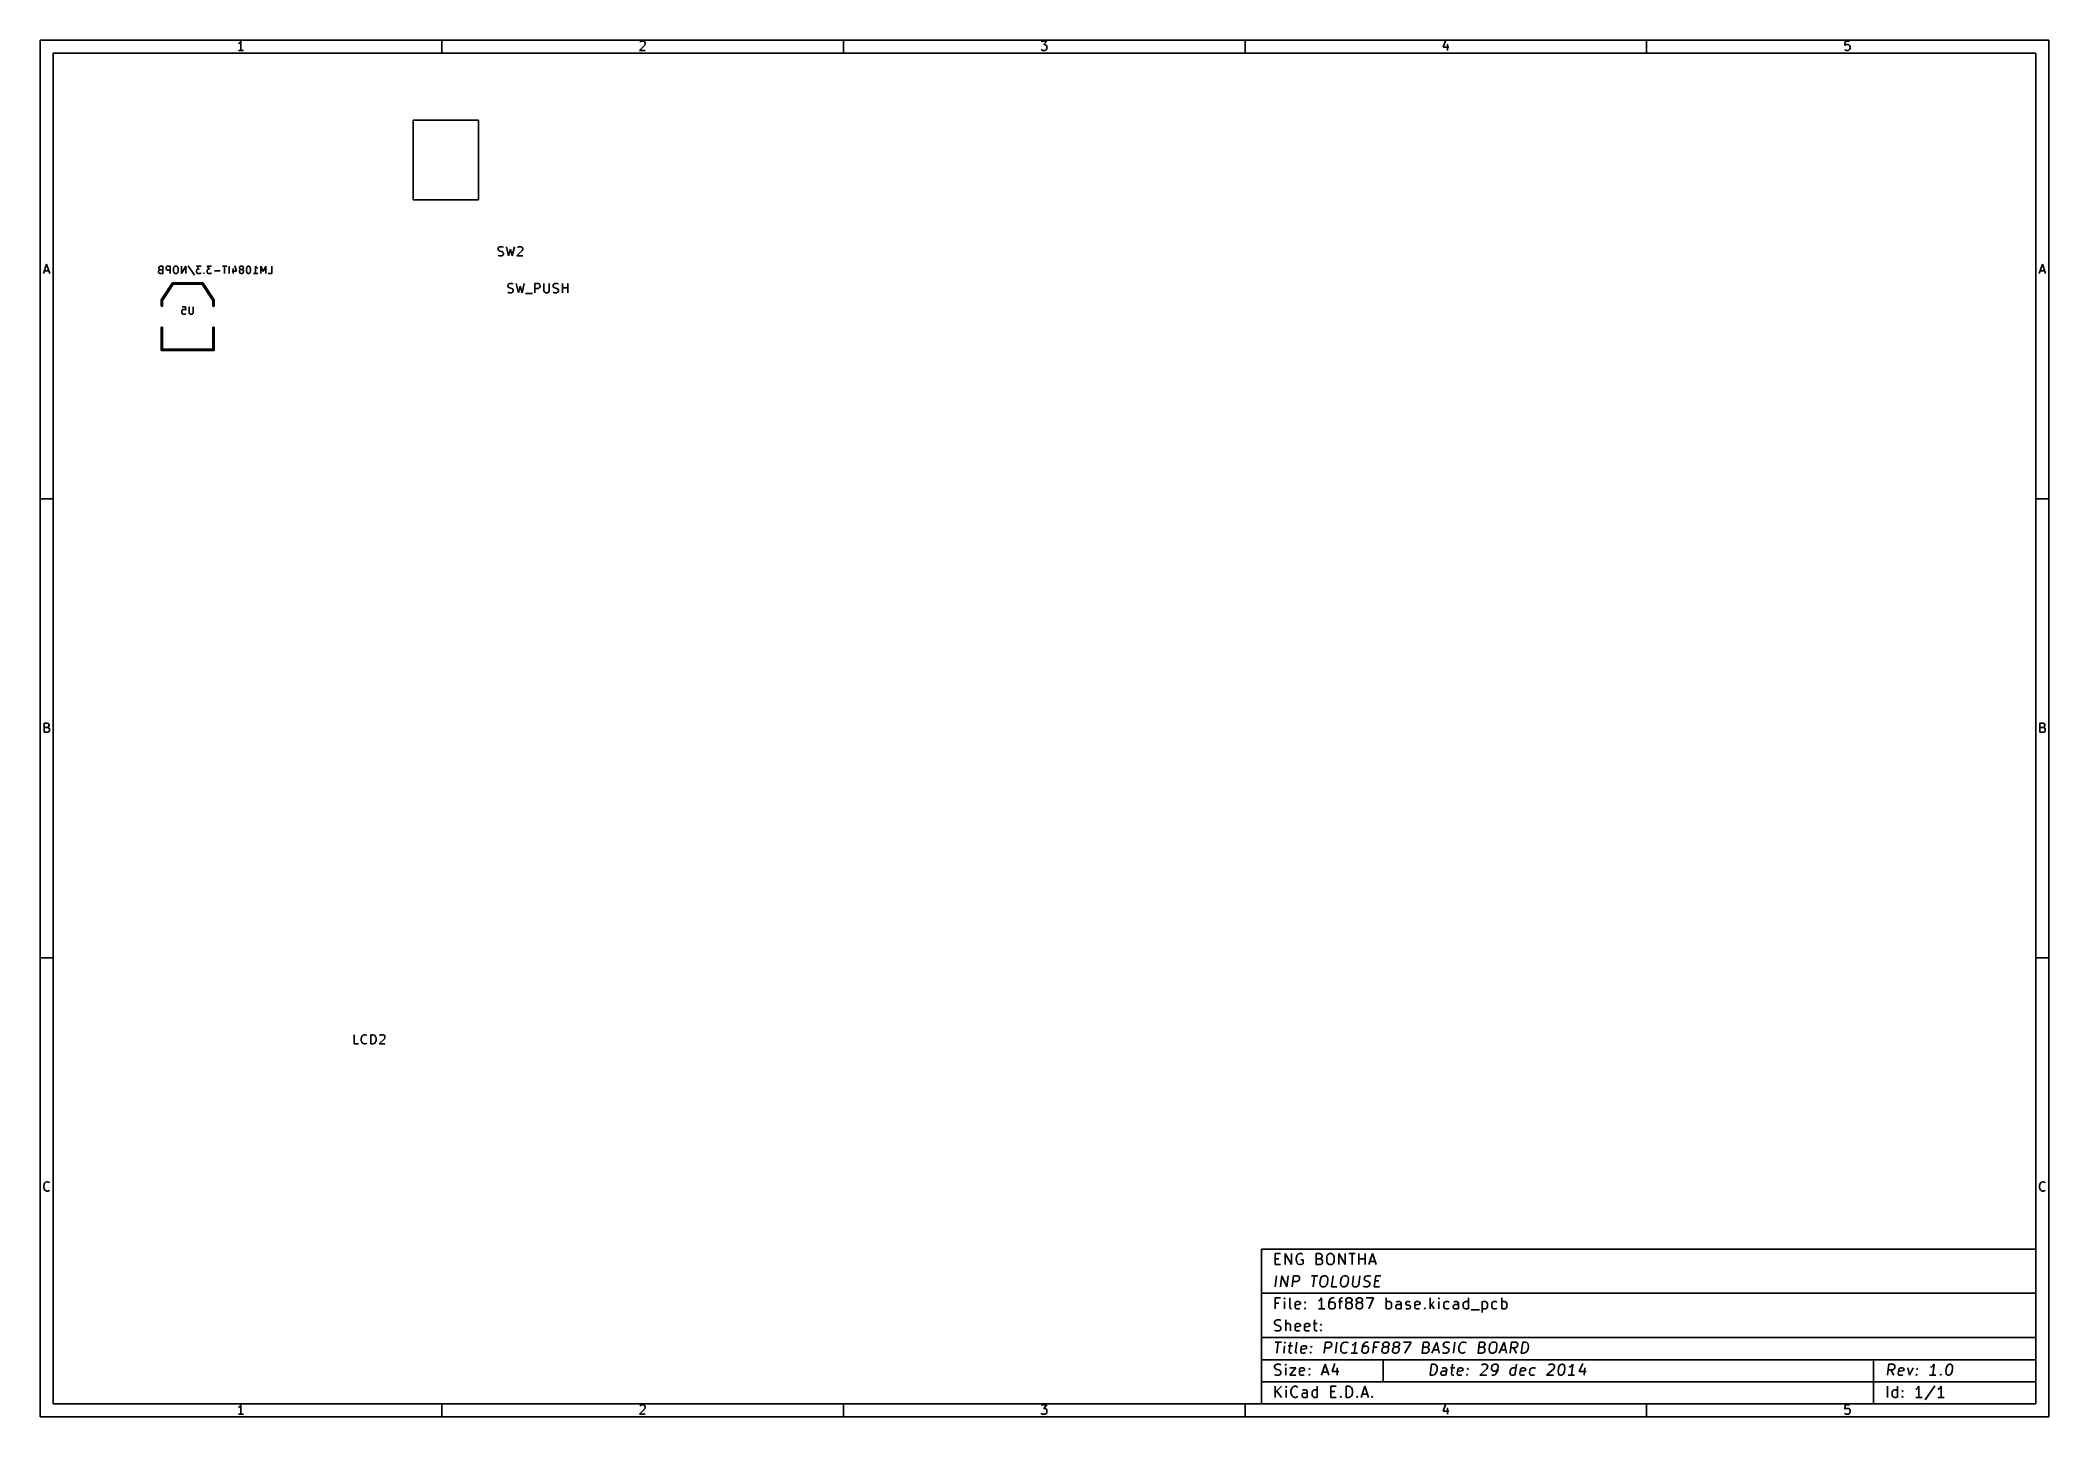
# Model space of a CAD drawing. Extents: x 10 to 287, y -200 to -10.
import ezdxf

# ---------------------------------------------------------------- set-up
doc = ezdxf.new("R2010")
doc.units = 0
doc.header["$MEASUREMENT"] = 0
doc.layers.add('BLACK', color=250, linetype='CONTINUOUS')

msp = doc.modelspace()

# ---------------------------------------------------------------- linework, layer by layer
at = {"layer": 'BLACK'}
for p, q in [((10.16, -10.16), (286.842, -10.16)), ((10.16, -199.847), (10.16, -10.16)), ((37.5787, -10.5954), (37.4577, -10.6559)), ((37.6996, -10.4745), (37.5787, -10.5954)), ((37.8206, -10.293), (37.6996, -10.4745)), ((37.8206, -11.563), (37.8206, -10.293)), ((65.4812, -10.16), (65.4812, -11.938)), ((93.4442, -10.8373), (92.7185, -11.563)), ((92.7789, -10.414), (92.8394, -10.3535)), ((92.8394, -10.3535), (92.9604, -10.293)), ((92.9604, -10.293), (93.2628, -10.293)), ((93.2628, -10.293), (93.3837, -10.3535)), ((93.3837, -10.3535), (93.4442, -10.414)), ((93.4442, -10.414), (93.5047, -10.535)), ((93.5047, -10.6559), (93.4442, -10.8373)), ((93.5047, -10.535), (93.5047, -10.6559)), ((120.802, -10.16), (120.802, -11.938)), ((148.04, -10.293), (148.826, -10.293)), ((148.826, -10.293), (148.403, -10.7769)), ((148.403, -10.7769), (148.584, -10.7769)), ((148.584, -10.7769), (148.705, -10.8373)), ((148.705, -10.8373), (148.765, -10.8978)), ((148.765, -10.8978), (148.826, -11.0188)), ((148.826, -11.0188), (148.826, -11.3211)), ((176.124, -10.16), (176.124, -11.938)), ((203.724, -10.2326), (203.421, -11.1397)), ((204.026, -10.7164), (204.026, -11.563)), ((231.445, -10.16), (231.445, -11.938)), ((258.803, -10.293), (258.743, -10.8978)), ((258.743, -10.8978), (258.803, -10.8373)), ((259.408, -10.293), (258.803, -10.293)), ((258.803, -10.8373), (258.924, -10.7769)), ((258.924, -10.7769), (259.226, -10.7769)), ((259.226, -10.7769), (259.347, -10.8373)), ((259.347, -10.8373), (259.408, -10.8978)), ((259.408, -10.8978), (259.468, -11.0188)), ((259.468, -11.0188), (259.468, -11.3211)), ((286.842, -10.16), (286.842, -199.847)), ((11.938, -11.938), (285.064, -11.938)), ((11.938, -198.069), (11.938, -11.938)), ((38.1835, -11.563), (37.4577, -11.563)), ((92.7185, -11.563), (93.5047, -11.563)), ((148.1, -11.5026), (148.04, -11.4421)), ((148.221, -11.563), (148.1, -11.5026)), ((148.584, -11.563), (148.221, -11.563)), ((148.705, -11.5026), (148.584, -11.563)), ((148.765, -11.4421), (148.705, -11.5026)), ((148.826, -11.3211), (148.765, -11.4421)), ((203.421, -11.1397), (204.208, -11.1397)), ((258.803, -11.5026), (258.743, -11.4421)), ((258.924, -11.563), (258.803, -11.5026)), ((259.226, -11.563), (258.924, -11.563)), ((259.347, -11.5026), (259.226, -11.563)), ((259.408, -11.4421), (259.347, -11.5026)), ((259.468, -11.3211), (259.408, -11.4421)), ((285.064, -11.938), (285.064, -198.069)), ((70.54, -21.17), (61.54, -21.17)), ((61.54, -21.17), (61.54, -32.17)), ((70.54, -32.17), (70.54, -21.17)), ((61.54, -32.17), (70.54, -32.17)), ((73.2367, -38.856), (73.2971, -38.735)), ((73.2971, -38.735), (73.3576, -38.6745)), ((73.3576, -38.6745), (73.4786, -38.614)), ((73.4786, -38.614), (73.781, -38.614)), ((73.781, -38.614), (73.9624, -38.6745)), ((74.3857, -38.614), (74.6881, -39.884)), ((75.1719, -39.884), (75.4743, -38.614)), ((75.8976, -38.735), (75.9581, -38.6745)), ((75.9581, -38.6745), (76.079, -38.614)), ((76.079, -38.614), (76.3814, -38.614)), ((76.3814, -38.614), (76.5024, -38.6745)), ((76.5024, -38.6745), (76.5629, -38.735)), ((76.5629, -38.735), (76.6233, -38.856)), ((10.6257, -42.297), (11.049, -41.027)), ((11.049, -41.027), (11.4723, -42.297)), ((26.5732, -41.402), (26.5249, -41.4988)), ((26.5249, -41.4988), (26.5249, -41.5955)), ((26.6216, -41.3536), (26.5732, -41.402)), ((26.7184, -41.3052), (26.6216, -41.3536)), ((27.057, -41.3052), (26.7184, -41.3052)), ((27.057, -42.3212), (27.057, -41.3052)), ((27.5409, -41.402), (27.4925, -41.4988)), ((27.4925, -41.4988), (27.4925, -41.6439)), ((27.5892, -41.3536), (27.5409, -41.402)), ((27.686, -41.3052), (27.5892, -41.3536)), ((28.073, -41.3052), (27.686, -41.3052)), ((28.073, -42.3212), (28.073, -41.3052)), ((28.5569, -41.4504), (28.5085, -41.6439)), ((28.6536, -41.3536), (28.5569, -41.4504)), ((28.7504, -41.3052), (28.6536, -41.3536)), ((28.9439, -41.3052), (28.7504, -41.3052)), ((29.0407, -41.3536), (28.9439, -41.3052)), ((29.1374, -41.4504), (29.0407, -41.3536)), ((29.1858, -41.6439), (29.1374, -41.4504)), ((30.2018, -41.3052), (29.6212, -42.3212)), ((29.6212, -42.3212), (29.6212, -41.3052)), ((30.2018, -42.3212), (30.2018, -41.3052)), ((30.5405, -41.2569), (31.4113, -42.5631)), ((32.3306, -41.3052), (31.7016, -41.3052)), ((31.7016, -41.3052), (32.0403, -41.6923)), ((33.782, -41.3052), (33.153, -41.3052)), ((33.153, -41.3052), (33.4917, -41.6923)), ((35.8624, -41.3052), (35.2818, -41.3052)), ((35.5721, -42.3212), (35.5721, -41.3052)), ((36.201, -42.3212), (36.201, -41.3052)), ((36.9751, -41.2569), (37.217, -41.9826)), ((37.6525, -41.402), (37.6041, -41.4988)), ((37.6041, -41.4988), (37.6041, -41.5471)), ((37.7009, -41.3536), (37.6525, -41.402)), ((37.7976, -41.3052), (37.7009, -41.3536)), ((37.9911, -41.3052), (37.7976, -41.3052)), ((38.0879, -41.3536), (37.9911, -41.3052)), ((38.1363, -41.402), (38.0879, -41.3536)), ((38.1847, -41.4988), (38.1363, -41.402)), ((38.1847, -41.5471), (38.1847, -41.4988)), ((38.6201, -41.4988), (38.5717, -41.6923)), ((38.6685, -41.402), (38.6201, -41.4988)), ((38.7169, -41.3536), (38.6685, -41.402)), ((38.8136, -41.3052), (38.7169, -41.3536)), ((38.9104, -41.3052), (38.8136, -41.3052)), ((39.0071, -41.3536), (38.9104, -41.3052)), ((39.0555, -41.402), (39.0071, -41.3536)), ((39.1039, -41.4988), (39.0555, -41.402)), ((39.1523, -41.6923), (39.1039, -41.4988)), ((39.8296, -42.3212), (39.8296, -41.3052)), ((39.8296, -41.3052), (39.9264, -41.4504)), ((39.9264, -41.4504), (40.0231, -41.5471)), ((40.894, -42.031), (40.5553, -41.3052)), ((40.5553, -41.3052), (40.5553, -42.3212)), ((41.2327, -41.3052), (40.894, -42.031)), ((41.2327, -42.3212), (41.2327, -41.3052)), ((42.0551, -42.3212), (42.0551, -41.3052)), ((73.2367, -38.9769), (73.2367, -38.856)), ((73.2971, -39.0979), (73.2367, -38.9769)), ((73.2367, -39.8236), (73.4181, -39.884)), ((73.3576, -39.1583), (73.2971, -39.0979)), ((73.4786, -39.2188), (73.3576, -39.1583)), ((73.4181, -39.884), (73.7205, -39.884)), ((73.7205, -39.2793), (73.4786, -39.2188)), ((73.8414, -39.3398), (73.7205, -39.2793)), ((73.7205, -39.884), (73.8414, -39.8236)), ((73.9019, -39.4002), (73.8414, -39.3398)), ((73.8414, -39.8236), (73.9019, -39.7631)), ((73.9624, -39.5212), (73.9019, -39.4002)), ((73.9019, -39.7631), (73.9624, -39.6421)), ((73.9624, -39.6421), (73.9624, -39.5212)), ((74.6881, -39.884), (74.93, -38.9769)), ((74.93, -38.9769), (75.1719, -39.884)), ((76.5629, -39.1583), (75.8371, -39.884)), ((75.8371, -39.884), (76.6233, -39.884)), ((76.6233, -38.9769), (76.5629, -39.1583)), ((76.6233, -38.856), (76.6233, -38.9769)), ((285.53, -42.297), (285.953, -41.027)), ((285.953, -41.027), (286.377, -42.297)), ((10.7466, -41.9342), (11.3514, -41.9342)), ((26.5249, -41.8858), (26.4765, -41.9826)), ((26.4765, -41.9826), (26.4765, -42.1277)), ((26.4765, -42.1277), (26.5249, -42.2245)), ((26.5249, -41.5955), (26.5732, -41.6923)), ((26.5732, -41.8374), (26.5249, -41.8858)), ((26.5249, -42.2245), (26.5732, -42.2729)), ((26.5732, -41.6923), (26.6216, -41.7407)), ((26.7184, -41.789), (26.5732, -41.8374)), ((26.5732, -42.2729), (26.67, -42.3212)), ((26.6216, -41.7407), (26.7184, -41.789)), ((26.67, -42.3212), (27.057, -42.3212)), ((26.7184, -41.789), (27.057, -41.789)), ((28.3616, -43.6306), (26.8412, -45.919)), ((28.5308, -43.743), (27.0104, -46.0314)), ((27.4925, -41.6439), (27.5409, -41.7407)), ((27.5409, -41.7407), (27.5892, -41.789)), ((27.5892, -41.789), (27.686, -41.8374)), ((27.686, -41.8374), (28.073, -41.8374)), ((28.448, -43.5864), (32.512, -43.5864)), ((28.448, -43.7896), (32.512, -43.7896)), ((28.5085, -41.6439), (28.5085, -41.9826)), ((28.5085, -41.9826), (28.5569, -42.1761)), ((28.5569, -42.1761), (28.6536, -42.2729)), ((28.6536, -42.2729), (28.7504, -42.3212)), ((28.7504, -42.3212), (28.9439, -42.3212)), ((28.9439, -42.3212), (29.0407, -42.2729)), ((29.0407, -42.2729), (29.1374, -42.1761)), ((29.1374, -42.1761), (29.1858, -41.9826)), ((29.1858, -41.9826), (29.1858, -41.6439)), ((31.75, -41.789), (31.7016, -41.8858)), ((31.7016, -41.8858), (31.7016, -42.1277)), ((31.7016, -42.1277), (31.75, -42.2245)), ((31.7984, -41.7407), (31.75, -41.789)), ((31.75, -42.2245), (31.7984, -42.2729)), ((31.8951, -41.6923), (31.7984, -41.7407)), ((31.7984, -42.2729), (31.8951, -42.3212)), ((32.0403, -41.6923), (31.8951, -41.6923)), ((31.8951, -42.3212), (32.1854, -42.3212)), ((32.1854, -42.3212), (32.2822, -42.2729)), ((32.2822, -42.2729), (32.3306, -42.2245)), ((33.9496, -46.0314), (32.4292, -43.743)), ((34.1188, -45.919), (32.5984, -43.6306)), ((32.7176, -42.2245), (32.6692, -42.2729)), ((32.6692, -42.2729), (32.7176, -42.3212)), ((32.766, -42.2729), (32.7176, -42.2245)), ((32.7176, -42.2245), (32.7176, -42.3212)), ((32.7176, -42.3212), (32.766, -42.2729)), ((33.2014, -41.789), (33.153, -41.8858)), ((33.153, -41.8858), (33.153, -42.1277)), ((33.153, -42.1277), (33.2014, -42.2245)), ((33.2498, -41.7407), (33.2014, -41.789)), ((33.2014, -42.2245), (33.2498, -42.2729)), ((33.3466, -41.6923), (33.2498, -41.7407)), ((33.2498, -42.2729), (33.3466, -42.3212)), ((33.4917, -41.6923), (33.3466, -41.6923)), ((33.3466, -42.3212), (33.6369, -42.3212)), ((33.6369, -42.3212), (33.7336, -42.2729)), ((33.7336, -42.2729), (33.782, -42.2245)), ((34.9431, -41.9342), (34.169, -41.9342)), ((37.217, -41.9826), (36.5881, -41.9826)), ((36.7332, -41.6439), (36.7332, -42.3212)), ((37.6041, -41.5471), (37.6525, -41.6439)), ((37.6041, -41.9342), (37.6525, -41.8374)), ((37.6041, -42.1277), (37.6041, -41.9342)), ((37.6525, -42.2245), (37.6041, -42.1277)), ((37.6525, -41.6439), (37.7009, -41.6923)), ((37.6525, -41.8374), (37.7009, -41.789)), ((37.7009, -42.2729), (37.6525, -42.2245)), ((37.7009, -41.6923), (37.7976, -41.7407)), ((37.7009, -41.789), (37.7976, -41.7407)), ((37.7976, -42.3212), (37.7009, -42.2729)), ((37.7976, -41.7407), (37.9911, -41.7407)), ((37.9911, -42.3212), (37.7976, -42.3212)), ((37.9911, -41.7407), (38.0879, -41.6923)), ((37.9911, -41.7407), (38.0879, -41.789)), ((38.0879, -42.2729), (37.9911, -42.3212)), ((38.0879, -41.6923), (38.1363, -41.6439)), ((38.0879, -41.789), (38.1363, -41.8374)), ((38.1363, -42.2245), (38.0879, -42.2729)), ((38.1363, -41.6439), (38.1847, -41.5471)), ((38.1363, -41.8374), (38.1847, -41.9342)), ((38.1847, -42.1277), (38.1363, -42.2245)), ((38.1847, -41.9342), (38.1847, -42.1277)), ((38.5717, -41.6923), (38.5717, -41.9342)), ((38.5717, -41.9342), (38.6201, -42.1277)), ((38.6201, -42.1277), (38.6685, -42.2245)), ((38.6685, -42.2245), (38.7169, -42.2729)), ((38.7169, -42.2729), (38.8136, -42.3212)), ((38.8136, -42.3212), (38.9104, -42.3212)), ((38.9104, -42.3212), (39.0071, -42.2729)), ((39.0071, -42.2729), (39.0555, -42.2245)), ((39.0555, -42.2245), (39.1039, -42.1277)), ((39.1039, -42.1277), (39.1523, -41.9342)), ((39.1523, -41.9342), (39.1523, -41.6923)), ((39.5393, -42.3212), (40.1199, -42.3212)), ((40.0231, -41.5471), (40.1199, -41.5955)), ((41.5713, -42.3212), (42.0551, -42.3212)), ((74.5974, -43.936), (74.6579, -43.815)), ((74.5974, -44.0569), (74.5974, -43.936)), ((74.6579, -44.1779), (74.5974, -44.0569)), ((74.6579, -43.815), (74.7183, -43.7545)), ((74.7183, -44.2383), (74.6579, -44.1779)), ((74.7183, -43.7545), (74.8393, -43.694)), ((74.8393, -44.2988), (74.7183, -44.2383)), ((74.8393, -43.694), (75.1417, -43.694)), ((75.1417, -43.694), (75.3231, -43.7545)), ((75.7464, -43.694), (76.0488, -44.964)), ((76.0488, -44.964), (76.2907, -44.0569)), ((76.2907, -44.0569), (76.5326, -44.964)), ((76.5326, -44.964), (76.835, -43.694)), ((78.2864, -44.964), (78.2864, -43.694)), ((78.2864, -43.694), (78.7702, -43.694)), ((78.7702, -43.694), (78.8912, -43.7545)), ((78.8912, -43.7545), (78.9517, -43.815)), ((78.9517, -44.2383), (78.8912, -44.2988)), ((78.9517, -43.815), (79.0121, -43.936)), ((79.0121, -44.1174), (78.9517, -44.2383)), ((79.0121, -43.936), (79.0121, -44.1174)), ((79.5564, -43.694), (79.5564, -44.7221)), ((80.2821, -44.7221), (80.2821, -43.694)), ((80.8264, -43.936), (80.8869, -43.815)), ((80.8264, -44.0569), (80.8264, -43.936)), ((80.8869, -44.1779), (80.8264, -44.0569)), ((80.8869, -43.815), (80.9474, -43.7545)), ((80.9474, -44.2383), (80.8869, -44.1779)), ((80.9474, -43.7545), (81.0683, -43.694)), ((81.0683, -44.2988), (80.9474, -44.2383)), ((81.0683, -43.694), (81.3707, -43.694)), ((81.3707, -43.694), (81.5521, -43.7545)), ((82.0964, -44.964), (82.0964, -43.694)), ((82.8221, -44.964), (82.8221, -43.694)), ((285.651, -41.9342), (286.256, -41.9342)), ((26.8224, -46.736), (26.8224, -45.974)), ((27.0256, -46.736), (27.0256, -45.974)), ((29.7059, -46.8932), (30.1897, -46.8932)), ((30.1897, -46.8932), (30.2381, -47.377)), ((30.6735, -47.7157), (30.6735, -46.8932)), ((31.2541, -46.8932), (31.2541, -47.7157)), ((33.9344, -46.736), (33.9344, -45.974)), ((34.1376, -46.736), (34.1376, -45.974)), ((74.5974, -44.9036), (74.7788, -44.964)), ((74.7788, -44.964), (75.0812, -44.964)), ((75.0812, -44.3593), (74.8393, -44.2988)), ((75.2021, -44.4198), (75.0812, -44.3593)), ((75.0812, -44.964), (75.2021, -44.9036)), ((75.2626, -44.4802), (75.2021, -44.4198)), ((75.2021, -44.9036), (75.2626, -44.8431)), ((75.3231, -44.6012), (75.2626, -44.4802)), ((75.2626, -44.8431), (75.3231, -44.7221)), ((75.3231, -44.7221), (75.3231, -44.6012)), ((77.0164, -45.085), (77.984, -45.085)), ((78.7702, -44.3593), (78.2864, -44.3593)), ((78.8912, -44.2988), (78.7702, -44.3593)), ((79.5564, -44.7221), (79.6169, -44.8431)), ((79.6169, -44.8431), (79.6774, -44.9036)), ((79.6774, -44.9036), (79.7983, -44.964)), ((79.7983, -44.964), (80.0402, -44.964)), ((80.0402, -44.964), (80.1612, -44.9036)), ((80.1612, -44.9036), (80.2217, -44.8431)), ((80.2217, -44.8431), (80.2821, -44.7221)), ((80.8264, -44.9036), (81.0079, -44.964)), ((81.0079, -44.964), (81.3102, -44.964)), ((81.3102, -44.3593), (81.0683, -44.2988)), ((81.4312, -44.4198), (81.3102, -44.3593)), ((81.3102, -44.964), (81.4312, -44.9036)), ((81.4917, -44.4802), (81.4312, -44.4198)), ((81.4312, -44.9036), (81.4917, -44.8431)), ((81.5521, -44.6012), (81.4917, -44.4802)), ((81.4917, -44.8431), (81.5521, -44.7221)), ((81.5521, -44.7221), (81.5521, -44.6012)), ((82.0964, -44.2988), (82.8221, -44.2988)), ((26.8224, -52.832), (26.8224, -49.784)), ((27.0256, -52.832), (27.0256, -49.784)), ((29.7059, -47.377), (29.6575, -47.4738)), ((29.6575, -47.4738), (29.6575, -47.7157)), ((29.6575, -47.7157), (29.7059, -47.8125)), ((29.7543, -47.3287), (29.7059, -47.377)), ((29.7059, -47.8125), (29.7543, -47.8609)), ((29.851, -47.2803), (29.7543, -47.3287)), ((29.7543, -47.8609), (29.851, -47.9092)), ((30.093, -47.2803), (29.851, -47.2803)), ((29.851, -47.9092), (30.093, -47.9092)), ((30.1897, -47.3287), (30.093, -47.2803)), ((30.093, -47.9092), (30.1897, -47.8609)), ((30.2381, -47.377), (30.1897, -47.3287)), ((30.1897, -47.8609), (30.2381, -47.8125)), ((30.7219, -47.8125), (30.6735, -47.7157)), ((30.7703, -47.8609), (30.7219, -47.8125)), ((30.867, -47.9092), (30.7703, -47.8609)), ((31.0606, -47.9092), (30.867, -47.9092)), ((31.1573, -47.8609), (31.0606, -47.9092)), ((31.2057, -47.8125), (31.1573, -47.8609)), ((31.2541, -47.7157), (31.2057, -47.8125)), ((33.9344, -52.832), (33.9344, -49.784)), ((34.1376, -52.832), (34.1376, -49.784)), ((26.924, -52.7304), (34.036, -52.7304)), ((26.924, -52.9336), (34.036, -52.9336)), ((10.16, -73.3806), (11.938, -73.3806)), ((286.842, -73.3806), (285.064, -73.3806)), ((10.7164, -105.518), (10.7164, -104.248)), ((10.7164, -104.248), (11.1397, -104.248)), ((11.1397, -104.852), (10.7164, -104.852)), ((11.1397, -104.248), (11.2607, -104.308)), ((11.2607, -104.792), (11.1397, -104.852)), ((11.1397, -104.852), (11.3211, -104.913)), ((11.2607, -104.308), (11.3211, -104.369)), ((11.3211, -104.731), (11.2607, -104.792)), ((11.3211, -104.369), (11.3816, -104.49)), ((11.3816, -104.611), (11.3211, -104.731)), ((11.3211, -104.913), (11.3816, -104.973)), ((11.3816, -104.49), (11.3816, -104.611)), ((11.3816, -104.973), (11.4421, -105.094)), ((11.4421, -105.094), (11.4421, -105.276)), ((285.621, -105.518), (285.621, -104.248)), ((285.621, -104.248), (286.044, -104.248)), ((286.044, -104.852), (285.621, -104.852)), ((286.044, -104.248), (286.165, -104.308)), ((286.165, -104.792), (286.044, -104.852)), ((286.044, -104.852), (286.225, -104.913)), ((286.165, -104.308), (286.225, -104.369)), ((286.225, -104.731), (286.165, -104.792)), ((286.225, -104.369), (286.286, -104.49)), ((286.286, -104.611), (286.225, -104.731)), ((286.225, -104.913), (286.286, -104.973)), ((286.286, -104.49), (286.286, -104.611)), ((286.286, -104.973), (286.346, -105.094)), ((286.346, -105.094), (286.346, -105.276)), ((11.2002, -105.518), (10.7164, -105.518)), ((11.3211, -105.457), (11.2002, -105.518)), ((11.3816, -105.397), (11.3211, -105.457)), ((11.4421, -105.276), (11.3816, -105.397)), ((286.104, -105.518), (285.621, -105.518)), ((286.225, -105.457), (286.104, -105.518)), ((286.286, -105.397), (286.225, -105.457)), ((286.346, -105.276), (286.286, -105.397)), ((10.16, -136.601), (11.938, -136.601)), ((286.842, -136.601), (285.064, -136.601)), ((53.4126, -148.469), (53.4126, -147.199)), ((54.0173, -148.469), (53.4126, -148.469)), ((54.3802, -147.743), (54.4407, -147.501)), ((54.3802, -147.925), (54.3802, -147.743)), ((54.4407, -148.167), (54.3802, -147.925)), ((54.4407, -147.501), (54.5011, -147.38)), ((54.5011, -148.288), (54.4407, -148.167)), ((54.5011, -147.38), (54.6221, -147.26)), ((54.6221, -148.409), (54.5011, -148.288)), ((54.6221, -147.26), (54.8035, -147.199)), ((54.8035, -148.469), (54.6221, -148.409)), ((54.8035, -147.199), (54.9245, -147.199)), ((54.9245, -148.469), (54.8035, -148.469)), ((54.9245, -147.199), (55.1059, -147.26)), ((55.1059, -148.409), (54.9245, -148.469)), ((55.1059, -147.26), (55.1664, -147.32)), ((55.1664, -148.348), (55.1059, -148.409)), ((55.7107, -148.469), (55.7107, -147.199)), ((55.7107, -147.199), (56.013, -147.199)), ((56.013, -148.469), (55.7107, -148.469)), ((56.013, -147.199), (56.1945, -147.26)), ((56.1945, -148.409), (56.013, -148.469)), ((56.1945, -147.26), (56.3154, -147.38)), ((56.3154, -148.288), (56.1945, -148.409)), ((56.3154, -147.38), (56.3759, -147.501)), ((56.3759, -148.167), (56.3154, -148.288)), ((56.3759, -147.501), (56.4364, -147.743)), ((56.4364, -147.925), (56.3759, -148.167)), ((56.4364, -147.743), (56.4364, -147.925)), ((57.5854, -147.743), (56.8597, -148.469)), ((56.8597, -148.469), (57.6459, -148.469)), ((56.9202, -147.32), (56.9807, -147.26)), ((56.9807, -147.26), (57.1016, -147.199)), ((57.1016, -147.199), (57.404, -147.199)), ((57.404, -147.199), (57.525, -147.26)), ((57.525, -147.26), (57.5854, -147.32)), ((57.5854, -147.32), (57.6459, -147.441)), ((57.6459, -147.562), (57.5854, -147.743)), ((57.6459, -147.441), (57.6459, -147.562)), ((10.6559, -168.013), (10.7164, -167.771)), ((10.6559, -168.194), (10.6559, -168.013)), ((10.7164, -168.436), (10.6559, -168.194)), ((10.7164, -167.771), (10.7769, -167.65)), ((10.7769, -168.557), (10.7164, -168.436)), ((10.7769, -167.65), (10.8978, -167.529)), ((10.8978, -168.678), (10.7769, -168.557)), ((10.8978, -167.529), (11.0792, -167.468)), ((11.0792, -168.738), (10.8978, -168.678)), ((11.0792, -167.468), (11.2002, -167.468)), ((11.2002, -168.738), (11.0792, -168.738)), ((11.2002, -167.468), (11.3816, -167.529)), ((11.3816, -168.678), (11.2002, -168.738)), ((11.3816, -167.529), (11.4421, -167.589)), ((11.4421, -168.617), (11.3816, -168.678)), ((285.56, -168.013), (285.621, -167.771)), ((285.56, -168.194), (285.56, -168.013)), ((285.621, -168.436), (285.56, -168.194)), ((285.621, -167.771), (285.681, -167.65)), ((285.681, -168.557), (285.621, -168.436)), ((285.681, -167.65), (285.802, -167.529)), ((285.802, -168.678), (285.681, -168.557)), ((285.802, -167.529), (285.983, -167.468)), ((285.983, -168.738), (285.802, -168.678)), ((285.983, -167.468), (286.104, -167.468)), ((286.104, -168.738), (285.983, -168.738)), ((286.104, -167.468), (286.286, -167.529)), ((286.286, -168.678), (286.104, -168.738)), ((286.286, -167.529), (286.346, -167.589)), ((286.346, -168.617), (286.286, -168.678)), ((178.384, -176.733), (178.384, -198.069)), ((178.384, -176.733), (285.064, -176.733)), ((180.271, -178.874), (180.271, -177.35)), ((180.271, -177.35), (180.997, -177.35)), ((180.271, -178.076), (180.779, -178.076)), ((180.997, -178.874), (180.271, -178.874)), ((181.65, -178.874), (181.65, -177.35)), ((181.65, -177.35), (182.521, -178.874)), ((182.521, -178.874), (182.521, -177.35)), ((183.246, -177.713), (183.174, -178.003)), ((183.174, -178.003), (183.174, -178.221)), ((183.174, -178.221), (183.246, -178.511)), ((183.319, -177.568), (183.246, -177.713)), ((183.246, -178.511), (183.319, -178.656)), ((183.464, -177.423), (183.319, -177.568)), ((183.319, -178.656), (183.464, -178.801)), ((183.682, -177.35), (183.464, -177.423)), ((183.464, -178.801), (183.682, -178.874)), ((183.9, -177.35), (183.682, -177.35)), ((183.682, -178.874), (183.827, -178.874)), ((184.117, -178.221), (183.827, -178.221)), ((183.827, -178.874), (184.045, -178.801)), ((184.045, -177.423), (183.9, -177.35)), ((184.045, -178.801), (184.117, -178.729)), ((184.117, -178.729), (184.117, -178.221)), ((185.932, -178.874), (185.932, -177.35)), ((185.932, -177.35), (186.44, -177.35)), ((186.44, -178.076), (185.932, -178.076)), ((186.512, -178.874), (185.932, -178.874)), ((186.44, -177.35), (186.585, -177.423)), ((186.585, -178.003), (186.44, -178.076)), ((186.44, -178.076), (186.657, -178.148)), ((186.657, -178.801), (186.512, -178.874)), ((186.585, -177.423), (186.657, -177.495)), ((186.657, -177.931), (186.585, -178.003)), ((186.657, -177.495), (186.73, -177.64)), ((186.73, -177.785), (186.657, -177.931)), ((186.657, -178.148), (186.73, -178.221)), ((186.73, -178.729), (186.657, -178.801)), ((186.73, -177.64), (186.73, -177.785)), ((186.73, -178.221), (186.802, -178.366)), ((186.802, -178.584), (186.73, -178.729)), ((186.802, -178.366), (186.802, -178.584)), ((187.383, -177.858), (187.456, -177.568)), ((187.383, -178.366), (187.383, -177.858)), ((187.456, -178.656), (187.383, -178.366)), ((187.456, -177.568), (187.601, -177.423)), ((187.601, -178.801), (187.456, -178.656)), ((187.601, -177.423), (187.746, -177.35)), ((187.746, -178.874), (187.601, -178.801)), ((187.746, -177.35), (188.036, -177.35)), ((188.036, -178.874), (187.746, -178.874)), ((188.036, -177.35), (188.181, -177.423)), ((188.181, -178.801), (188.036, -178.874)), ((188.181, -177.423), (188.326, -177.568)), ((188.326, -178.656), (188.181, -178.801)), ((188.326, -177.568), (188.399, -177.858)), ((188.399, -178.366), (188.326, -178.656)), ((188.399, -177.858), (188.399, -178.366)), ((189.052, -178.874), (189.052, -177.35)), ((189.052, -177.35), (189.923, -178.874)), ((189.923, -178.874), (189.923, -177.35)), ((190.431, -177.35), (191.302, -177.35)), ((190.866, -178.874), (190.866, -177.35)), ((191.81, -178.874), (191.81, -177.35)), ((191.81, -178.076), (192.681, -178.076)), ((192.681, -178.874), (192.681, -177.35)), ((193.189, -178.874), (193.697, -177.35)), ((193.334, -178.439), (194.06, -178.439)), ((193.697, -177.35), (194.205, -178.874)), ((180.289, -181.922), (180.48, -180.398)), ((181.015, -181.922), (181.205, -180.398)), ((181.205, -180.398), (181.886, -181.922)), ((181.886, -181.922), (182.076, -180.398)), ((182.611, -181.922), (182.802, -180.398)), ((183.283, -181.196), (182.702, -181.196)), ((182.802, -180.398), (183.383, -180.398)), ((183.437, -181.124), (183.283, -181.196)), ((183.383, -180.398), (183.519, -180.471)), ((183.519, -181.051), (183.437, -181.124)), ((183.519, -180.471), (183.582, -180.543)), ((183.609, -180.906), (183.519, -181.051)), ((183.582, -180.543), (183.637, -180.688)), ((183.637, -180.688), (183.609, -180.906)), ((185.269, -180.398), (186.14, -180.398)), ((185.514, -181.922), (185.705, -180.398)), ((186.449, -181.414), (186.512, -180.906)), ((186.485, -181.704), (186.449, -181.414)), ((186.612, -181.849), (186.485, -181.704)), ((186.512, -180.906), (186.621, -180.616)), ((186.748, -181.922), (186.612, -181.849)), ((186.621, -180.616), (186.784, -180.471)), ((187.038, -181.922), (186.748, -181.922)), ((186.784, -180.471), (186.939, -180.398)), ((186.939, -180.398), (187.229, -180.398)), ((187.193, -181.849), (187.038, -181.922)), ((187.356, -181.704), (187.193, -181.849)), ((187.229, -180.398), (187.365, -180.471)), ((187.465, -181.414), (187.356, -181.704)), ((187.365, -180.471), (187.492, -180.616)), ((187.528, -180.906), (187.465, -181.414)), ((187.492, -180.616), (187.528, -180.906)), ((188.054, -181.922), (188.245, -180.398)), ((188.78, -181.922), (188.054, -181.922)), ((189.279, -181.414), (189.342, -180.906)), ((189.315, -181.704), (189.279, -181.414)), ((189.442, -181.849), (189.315, -181.704)), ((189.342, -180.906), (189.451, -180.616)), ((189.578, -181.922), (189.442, -181.849)), ((189.451, -180.616), (189.615, -180.471)), ((189.869, -181.922), (189.578, -181.922)), ((189.615, -180.471), (189.769, -180.398)), ((189.769, -180.398), (190.059, -180.398)), ((190.023, -181.849), (189.869, -181.922)), ((190.186, -181.704), (190.023, -181.849)), ((190.059, -180.398), (190.195, -180.471)), ((190.295, -181.414), (190.186, -181.704)), ((190.195, -180.471), (190.322, -180.616)), ((190.358, -180.906), (190.295, -181.414)), ((190.322, -180.616), (190.358, -180.906)), ((191.075, -180.398), (190.921, -181.632)), ((190.921, -181.632), (190.975, -181.777)), ((190.975, -181.777), (191.039, -181.849)), ((191.039, -181.849), (191.175, -181.922)), ((191.175, -181.922), (191.465, -181.922)), ((191.465, -181.922), (191.619, -181.849)), ((191.619, -181.849), (191.701, -181.777)), ((191.701, -181.777), (191.792, -181.632)), ((191.792, -181.632), (191.946, -180.398)), ((192.418, -181.849), (192.626, -181.922)), ((192.545, -180.833), (192.563, -180.688)), ((192.599, -180.979), (192.545, -180.833)), ((192.563, -180.688), (192.654, -180.543)), ((192.663, -181.051), (192.599, -180.979)), ((192.626, -181.922), (192.989, -181.922)), ((192.654, -180.543), (192.735, -180.471)), ((192.799, -181.124), (192.663, -181.051)), ((192.735, -180.471), (192.889, -180.398)), ((193.08, -181.196), (192.799, -181.124)), ((192.889, -180.398), (193.252, -180.398)), ((192.989, -181.922), (193.143, -181.849)), ((193.216, -181.269), (193.08, -181.196)), ((193.143, -181.849), (193.225, -181.777)), ((193.279, -181.341), (193.216, -181.269)), ((193.225, -181.777), (193.316, -181.632)), ((193.252, -180.398), (193.461, -180.471)), ((193.334, -181.487), (193.279, -181.341)), ((193.316, -181.632), (193.334, -181.487)), ((193.933, -181.922), (194.123, -180.398)), ((194.658, -181.922), (193.933, -181.922)), ((194.032, -181.124), (194.54, -181.124)), ((194.123, -180.398), (194.849, -180.398)), ((178.384, -182.829), (285.064, -182.829)), ((180.271, -184.97), (180.271, -183.446)), ((180.271, -183.446), (180.997, -183.446)), ((180.779, -184.172), (180.271, -184.172)), ((181.577, -183.446), (181.505, -183.519)), ((181.505, -183.519), (181.577, -183.591)), ((181.65, -183.519), (181.577, -183.446)), ((181.577, -183.446), (181.577, -183.591)), ((181.577, -183.591), (181.65, -183.519)), ((181.577, -184.97), (181.577, -183.954)), ((182.303, -184.752), (182.303, -183.446)), ((182.376, -184.897), (182.303, -184.752)), ((182.521, -184.97), (182.376, -184.897)), ((183.029, -184.172), (183.101, -184.027)), ((183.029, -184.752), (183.029, -184.172)), ((183.754, -184.317), (183.029, -184.462)), ((183.101, -184.897), (183.029, -184.752)), ((183.101, -184.027), (183.246, -183.954)), ((183.246, -184.97), (183.101, -184.897)), ((183.246, -183.954), (183.537, -183.954)), ((183.537, -184.97), (183.246, -184.97)), ((183.537, -183.954), (183.682, -184.027)), ((183.682, -184.897), (183.537, -184.97)), ((183.682, -184.027), (183.754, -184.172)), ((183.754, -184.172), (183.754, -184.317)), ((184.335, -184.099), (184.408, -184.027)), ((184.408, -184.172), (184.335, -184.099)), ((184.335, -184.897), (184.408, -184.825)), ((184.408, -184.97), (184.335, -184.897)), ((184.408, -184.027), (184.48, -184.099)), ((184.408, -184.027), (184.408, -184.172)), ((184.48, -184.099), (184.408, -184.172)), ((184.408, -184.825), (184.48, -184.897)), ((184.408, -184.825), (184.408, -184.97)), ((184.48, -184.897), (184.408, -184.97)), ((186.367, -183.809), (186.222, -183.881)), ((187.093, -184.97), (186.222, -184.97)), ((186.512, -183.664), (186.367, -183.809)), ((186.657, -183.446), (186.512, -183.664)), ((186.657, -184.97), (186.657, -183.446)), ((187.746, -183.809), (187.673, -184.099)), ((187.673, -184.099), (187.673, -184.68)), ((187.746, -184.172), (187.673, -184.317)), ((187.673, -184.68), (187.746, -184.825)), ((187.891, -183.591), (187.746, -183.809)), ((187.818, -184.099), (187.746, -184.172)), ((187.746, -184.825), (187.818, -184.897)), ((187.964, -184.027), (187.818, -184.099)), ((187.818, -184.897), (187.964, -184.97)), ((187.964, -183.519), (187.891, -183.591)), ((188.109, -183.446), (187.964, -183.519)), ((188.254, -184.027), (187.964, -184.027)), ((187.964, -184.97), (188.254, -184.97)), ((188.399, -183.446), (188.109, -183.446)), ((188.399, -184.099), (188.254, -184.027)), ((188.254, -184.97), (188.399, -184.897)), ((188.472, -184.172), (188.399, -184.099)), ((188.399, -184.897), (188.472, -184.825)), ((188.544, -184.317), (188.472, -184.172)), ((188.472, -184.825), (188.544, -184.68)), ((188.544, -184.68), (188.544, -184.317)), ((188.98, -183.954), (189.56, -183.954)), ((189.197, -183.664), (189.27, -183.519)), ((189.197, -184.97), (189.197, -183.664)), ((189.27, -183.519), (189.415, -183.446)), ((189.415, -183.446), (189.56, -183.446)), ((189.996, -183.736), (190.068, -183.591)), ((189.996, -183.809), (189.996, -183.736)), ((190.068, -183.954), (189.996, -183.809)), ((190.068, -184.244), (189.996, -184.389)), ((189.996, -184.389), (189.996, -184.68)), ((189.996, -184.68), (190.068, -184.825)), ((190.068, -183.591), (190.141, -183.519)), ((190.141, -184.027), (190.068, -183.954)), ((190.141, -184.172), (190.068, -184.244)), ((190.068, -184.825), (190.141, -184.897)), ((190.141, -183.519), (190.286, -183.446)), ((190.286, -184.099), (190.141, -184.027)), ((190.286, -184.099), (190.141, -184.172)), ((190.141, -184.897), (190.286, -184.97)), ((190.286, -183.446), (190.576, -183.446)), ((190.576, -184.099), (190.286, -184.099)), ((190.286, -184.97), (190.576, -184.97)), ((190.576, -183.446), (190.721, -183.519)), ((190.721, -184.027), (190.576, -184.099)), ((190.721, -184.172), (190.576, -184.099)), ((190.576, -184.97), (190.721, -184.897)), ((190.721, -183.519), (190.794, -183.591)), ((190.794, -183.954), (190.721, -184.027)), ((190.794, -184.244), (190.721, -184.172)), ((190.721, -184.897), (190.794, -184.825)), ((190.794, -183.591), (190.866, -183.736)), ((190.866, -183.809), (190.794, -183.954)), ((190.866, -184.389), (190.794, -184.244)), ((190.794, -184.825), (190.866, -184.68)), ((190.866, -183.736), (190.866, -183.809)), ((190.866, -184.68), (190.866, -184.389)), ((191.447, -183.736), (191.52, -183.591)), ((191.447, -183.809), (191.447, -183.736)), ((191.52, -183.954), (191.447, -183.809)), ((191.52, -184.244), (191.447, -184.389)), ((191.447, -184.389), (191.447, -184.68)), ((191.447, -184.68), (191.52, -184.825)), ((191.52, -183.591), (191.592, -183.519)), ((191.592, -184.027), (191.52, -183.954)), ((191.592, -184.172), (191.52, -184.244)), ((191.52, -184.825), (191.592, -184.897)), ((191.592, -183.519), (191.737, -183.446)), ((191.737, -184.099), (191.592, -184.027)), ((191.737, -184.099), (191.592, -184.172)), ((191.592, -184.897), (191.737, -184.97)), ((191.737, -183.446), (192.028, -183.446)), ((192.028, -184.099), (191.737, -184.099)), ((191.737, -184.97), (192.028, -184.97)), ((192.028, -183.446), (192.173, -183.519)), ((192.173, -184.027), (192.028, -184.099)), ((192.173, -184.172), (192.028, -184.099)), ((192.028, -184.97), (192.173, -184.897)), ((192.173, -183.519), (192.245, -183.591)), ((192.245, -183.954), (192.173, -184.027)), ((192.245, -184.244), (192.173, -184.172)), ((192.173, -184.897), (192.245, -184.825)), ((192.245, -183.591), (192.318, -183.736)), ((192.318, -183.809), (192.245, -183.954)), ((192.318, -184.389), (192.245, -184.244)), ((192.245, -184.825), (192.318, -184.68)), ((192.318, -183.736), (192.318, -183.809)), ((192.318, -184.68), (192.318, -184.389)), ((192.826, -183.446), (193.842, -183.446)), ((193.842, -183.446), (193.189, -184.97)), ((195.584, -184.97), (195.584, -183.446)), ((195.584, -184.027), (195.729, -183.954)), ((195.729, -184.97), (195.584, -184.897)), ((195.729, -183.954), (196.019, -183.954)), ((196.019, -184.97), (195.729, -184.97)), ((196.019, -183.954), (196.164, -184.027)), ((196.164, -184.897), (196.019, -184.97)), ((196.164, -184.027), (196.237, -184.099)), ((196.237, -184.825), (196.164, -184.897)), ((196.237, -184.099), (196.309, -184.244)), ((196.309, -184.68), (196.237, -184.825)), ((196.309, -184.244), (196.309, -184.68)), ((196.89, -184.607), (196.962, -184.462)), ((196.89, -184.752), (196.89, -184.607)), ((196.962, -184.897), (196.89, -184.752)), ((197.108, -183.954), (196.962, -184.027)), ((196.962, -184.462), (197.108, -184.389)), ((197.108, -184.97), (196.962, -184.897)), ((197.398, -183.954), (197.108, -183.954)), ((197.108, -184.389), (197.47, -184.389)), ((197.47, -184.97), (197.108, -184.97)), ((197.543, -184.027), (197.398, -183.954)), ((197.47, -184.389), (197.616, -184.317)), ((197.616, -184.897), (197.47, -184.97)), ((197.616, -184.172), (197.543, -184.027)), ((197.616, -184.97), (197.616, -184.172)), ((198.269, -184.172), (198.341, -184.027)), ((198.269, -184.244), (198.269, -184.172)), ((198.341, -184.389), (198.269, -184.244)), ((198.269, -184.897), (198.414, -184.97)), ((198.341, -184.027), (198.486, -183.954)), ((198.486, -184.462), (198.341, -184.389)), ((198.414, -184.97), (198.704, -184.97)), ((198.486, -183.954), (198.704, -183.954)), ((198.704, -184.462), (198.486, -184.462)), ((198.704, -183.954), (198.849, -184.027)), ((198.849, -184.535), (198.704, -184.462)), ((198.704, -184.97), (198.849, -184.897)), ((198.922, -184.68), (198.849, -184.535)), ((198.849, -184.897), (198.922, -184.752)), ((198.922, -184.752), (198.922, -184.68)), ((199.502, -184.172), (199.575, -184.027)), ((199.502, -184.752), (199.502, -184.172)), ((200.228, -184.317), (199.502, -184.462)), ((199.575, -184.897), (199.502, -184.752)), ((199.575, -184.027), (199.72, -183.954)), ((199.72, -184.97), (199.575, -184.897)), ((199.72, -183.954), (200.01, -183.954)), ((200.01, -184.97), (199.72, -184.97)), ((200.01, -183.954), (200.156, -184.027)), ((200.156, -184.897), (200.01, -184.97)), ((200.156, -184.027), (200.228, -184.172)), ((200.228, -184.172), (200.228, -184.317)), ((200.809, -184.897), (200.881, -184.825)), ((200.881, -184.97), (200.809, -184.897)), ((200.881, -184.825), (200.954, -184.897)), ((200.881, -184.825), (200.881, -184.97)), ((200.954, -184.897), (200.881, -184.97)), ((201.607, -184.97), (201.607, -183.446)), ((202.188, -183.954), (201.607, -184.535)), ((201.752, -184.389), (202.188, -184.97)), ((202.841, -183.446), (202.768, -183.519)), ((202.768, -183.519), (202.841, -183.591)), ((202.913, -183.519), (202.841, -183.446)), ((202.841, -183.446), (202.841, -183.591)), ((202.841, -183.591), (202.913, -183.519)), ((202.841, -184.97), (202.841, -183.954)), ((203.494, -184.244), (203.566, -184.099)), ((203.494, -184.68), (203.494, -184.244)), ((203.566, -184.825), (203.494, -184.68)), ((203.566, -184.099), (203.639, -184.027)), ((203.639, -184.897), (203.566, -184.825)), ((203.639, -184.027), (203.784, -183.954)), ((203.784, -184.97), (203.639, -184.897)), ((203.784, -183.954), (204.074, -183.954)), ((204.074, -184.97), (203.784, -184.97)), ((204.074, -183.954), (204.22, -184.027)), ((204.22, -184.897), (204.074, -184.97)), ((204.8, -184.607), (204.873, -184.462)), ((204.8, -184.752), (204.8, -184.607)), ((204.873, -184.897), (204.8, -184.752)), ((205.018, -183.954), (204.873, -184.027)), ((204.873, -184.462), (205.018, -184.389)), ((205.018, -184.97), (204.873, -184.897)), ((205.308, -183.954), (205.018, -183.954)), ((205.018, -184.389), (205.381, -184.389)), ((205.381, -184.97), (205.018, -184.97)), ((205.453, -184.027), (205.308, -183.954)), ((205.381, -184.389), (205.526, -184.317)), ((205.526, -184.897), (205.381, -184.97)), ((205.526, -184.172), (205.453, -184.027)), ((205.526, -184.97), (205.526, -184.172)), ((206.179, -184.244), (206.252, -184.099)), ((206.179, -184.68), (206.179, -184.244)), ((206.252, -184.825), (206.179, -184.68)), ((206.252, -184.099), (206.324, -184.027)), ((206.324, -184.897), (206.252, -184.825)), ((206.324, -184.027), (206.469, -183.954)), ((206.469, -184.97), (206.324, -184.897)), ((206.469, -183.954), (206.76, -183.954)), ((206.76, -184.97), (206.469, -184.97)), ((206.76, -183.954), (206.905, -184.027)), ((206.905, -184.897), (206.76, -184.97)), ((206.905, -184.97), (206.905, -183.446)), ((207.268, -185.115), (208.429, -185.115)), ((208.792, -183.954), (208.792, -185.478)), ((208.792, -184.027), (208.937, -183.954)), ((208.937, -184.97), (208.792, -184.897)), ((208.937, -183.954), (209.227, -183.954)), ((209.227, -184.97), (208.937, -184.97)), ((209.227, -183.954), (209.372, -184.027)), ((209.372, -184.897), (209.227, -184.97)), ((209.372, -184.027), (209.445, -184.099)), ((209.445, -184.825), (209.372, -184.897)), ((209.445, -184.099), (209.517, -184.244)), ((209.517, -184.68), (209.445, -184.825)), ((209.517, -184.244), (209.517, -184.68)), ((210.098, -184.244), (210.17, -184.099)), ((210.098, -184.68), (210.098, -184.244)), ((210.17, -184.825), (210.098, -184.68)), ((210.17, -184.099), (210.243, -184.027)), ((210.243, -184.897), (210.17, -184.825)), ((210.243, -184.027), (210.388, -183.954)), ((210.388, -184.97), (210.243, -184.897)), ((210.388, -183.954), (210.678, -183.954)), ((210.678, -184.97), (210.388, -184.97)), ((210.678, -183.954), (210.824, -184.027)), ((210.824, -184.897), (210.678, -184.97)), ((211.477, -184.97), (211.477, -183.446)), ((211.477, -184.027), (211.622, -183.954)), ((211.622, -184.97), (211.477, -184.897)), ((211.622, -183.954), (211.912, -183.954)), ((211.912, -184.97), (211.622, -184.97)), ((211.912, -183.954), (212.057, -184.027)), ((212.057, -184.897), (211.912, -184.97)), ((212.057, -184.027), (212.13, -184.099)), ((212.13, -184.825), (212.057, -184.897)), ((212.13, -184.099), (212.202, -184.244)), ((212.202, -184.68), (212.13, -184.825)), ((212.202, -184.244), (212.202, -184.68)), ((180.198, -186.784), (180.271, -186.639)), ((180.198, -186.929), (180.198, -186.784)), ((180.271, -187.075), (180.198, -186.929)), ((180.198, -187.945), (180.416, -188.018)), ((180.271, -186.639), (180.344, -186.567)), ((180.344, -187.147), (180.271, -187.075)), ((180.344, -186.567), (180.489, -186.494)), ((180.489, -187.22), (180.344, -187.147)), ((180.416, -188.018), (180.779, -188.018)), ((180.489, -186.494), (180.852, -186.494)), ((180.779, -187.292), (180.489, -187.22)), ((180.924, -187.365), (180.779, -187.292)), ((180.779, -188.018), (180.924, -187.945)), ((180.852, -186.494), (181.069, -186.567)), ((180.997, -187.437), (180.924, -187.365)), ((180.924, -187.945), (180.997, -187.873)), ((181.069, -187.583), (180.997, -187.437)), ((180.997, -187.873), (181.069, -187.728)), ((181.069, -187.728), (181.069, -187.583)), ((181.722, -188.018), (181.722, -186.494)), ((181.795, -187.075), (181.722, -187.147)), ((181.94, -187.002), (181.795, -187.075)), ((182.158, -187.002), (181.94, -187.002)), ((182.303, -187.075), (182.158, -187.002)), ((182.376, -187.22), (182.303, -187.075)), ((182.376, -188.018), (182.376, -187.22)), ((183.029, -187.22), (183.101, -187.075)), ((183.029, -187.8), (183.029, -187.22)), ((183.754, -187.365), (183.029, -187.51)), ((183.101, -187.945), (183.029, -187.8)), ((183.101, -187.075), (183.246, -187.002)), ((183.246, -188.018), (183.101, -187.945)), ((183.246, -187.002), (183.537, -187.002)), ((183.537, -188.018), (183.246, -188.018)), ((183.537, -187.002), (183.682, -187.075)), ((183.682, -187.945), (183.537, -188.018)), ((183.682, -187.075), (183.754, -187.22)), ((183.754, -187.22), (183.754, -187.365)), ((184.335, -187.22), (184.408, -187.075)), ((184.335, -187.8), (184.335, -187.22)), ((185.061, -187.365), (184.335, -187.51)), ((184.408, -187.945), (184.335, -187.8)), ((184.408, -187.075), (184.553, -187.002)), ((184.553, -188.018), (184.408, -187.945)), ((184.553, -187.002), (184.843, -187.002)), ((184.843, -188.018), (184.553, -188.018)), ((184.843, -187.002), (184.988, -187.075)), ((184.988, -187.945), (184.843, -188.018)), ((184.988, -187.075), (185.061, -187.22)), ((185.061, -187.22), (185.061, -187.365)), ((185.496, -187.002), (186.077, -187.002)), ((185.714, -186.494), (185.714, -187.8)), ((185.714, -187.8), (185.786, -187.945)), ((185.786, -187.945), (185.932, -188.018)), ((185.932, -188.018), (186.077, -188.018)), ((186.512, -187.147), (186.585, -187.075)), ((186.585, -187.22), (186.512, -187.147)), ((186.512, -187.945), (186.585, -187.873)), ((186.585, -188.018), (186.512, -187.945)), ((186.585, -187.075), (186.657, -187.147)), ((186.585, -187.075), (186.585, -187.22)), ((186.657, -187.147), (186.585, -187.22)), ((186.585, -187.873), (186.657, -187.945)), ((186.585, -187.873), (186.585, -188.018)), ((186.657, -187.945), (186.585, -188.018)), ((178.384, -188.925), (285.064, -188.925)), ((180.262, -189.542), (181.133, -189.542)), ((180.507, -191.066), (180.697, -189.542)), ((181.45, -191.066), (181.577, -190.05)), ((181.641, -189.542), (181.559, -189.615)), ((181.559, -189.615), (181.623, -189.687)), ((181.641, -189.542), (181.623, -189.687)), ((181.623, -189.687), (181.704, -189.615)), ((181.704, -189.615), (181.641, -189.542)), ((182.085, -190.05), (182.666, -190.05)), ((182.367, -189.542), (182.203, -190.848)), ((182.203, -190.848), (182.258, -190.993)), ((183.074, -190.848), (183.237, -189.542)), ((183.129, -190.993), (183.074, -190.848)), ((183.8, -190.848), (183.872, -190.268)), ((183.854, -190.993), (183.8, -190.848)), ((184.58, -190.413), (183.836, -190.558)), ((183.872, -190.268), (183.963, -190.123)), ((183.963, -190.123), (184.117, -190.05)), ((184.117, -190.05), (184.408, -190.05)), ((184.408, -190.05), (184.544, -190.123)), ((184.544, -190.123), (184.598, -190.268)), ((184.598, -190.268), (184.58, -190.413)), ((185.188, -190.195), (185.269, -190.123)), ((185.251, -190.268), (185.188, -190.195)), ((185.269, -190.123), (185.251, -190.268)), ((185.333, -190.195), (185.251, -190.268)), ((185.269, -190.123), (185.333, -190.195)), ((187.038, -191.066), (187.229, -189.542)), ((187.71, -190.34), (187.129, -190.34)), ((187.229, -189.542), (187.809, -189.542)), ((187.864, -190.268), (187.71, -190.34)), ((187.809, -189.542), (187.945, -189.615)), ((187.945, -190.195), (187.864, -190.268)), ((187.945, -189.615), (188.009, -189.687)), ((188.036, -190.05), (187.945, -190.195)), ((188.009, -189.687), (188.063, -189.832)), ((188.063, -189.832), (188.036, -190.05)), ((188.562, -191.066), (188.753, -189.542)), ((189.297, -190.413), (189.324, -190.195)), ((189.333, -190.703), (189.297, -190.413)), ((189.324, -190.195), (189.433, -189.905)), ((189.388, -190.848), (189.333, -190.703)), ((189.515, -190.993), (189.388, -190.848)), ((189.433, -189.905), (189.524, -189.76)), ((189.524, -189.76), (189.687, -189.615)), ((189.687, -189.615), (189.914, -189.542)), ((189.914, -189.542), (190.059, -189.542)), ((190.059, -189.542), (190.268, -189.615)), ((190.268, -189.615), (190.331, -189.687)), ((191.03, -189.905), (190.876, -189.977)), ((191.193, -189.76), (191.03, -189.905)), ((191.175, -191.066), (191.365, -189.542)), ((191.365, -189.542), (191.193, -189.76)), ((192.3, -190.195), (192.227, -190.776)), ((192.227, -190.776), (192.282, -190.921)), ((192.363, -190.268), (192.273, -190.413)), ((192.409, -189.905), (192.3, -190.195)), ((192.445, -190.195), (192.363, -190.268)), ((192.581, -189.687), (192.409, -189.905)), ((192.599, -190.123), (192.445, -190.195)), ((192.663, -189.615), (192.581, -189.687)), ((192.889, -190.123), (192.599, -190.123)), ((192.817, -189.542), (192.663, -189.615)), ((193.107, -189.542), (192.817, -189.542)), ((193.025, -190.195), (192.889, -190.123)), ((193.007, -190.921), (193.098, -190.776)), ((193.089, -190.268), (193.025, -190.195)), ((193.143, -190.413), (193.089, -190.268)), ((193.098, -190.776), (193.143, -190.413)), ((193.715, -191.066), (193.905, -189.542)), ((194.323, -190.268), (193.815, -190.268)), ((193.905, -189.542), (194.631, -189.542)), ((195.021, -190.485), (194.985, -190.776)), ((194.985, -190.776), (195.039, -190.921)), ((195.112, -190.34), (195.021, -190.485)), ((195.094, -189.905), (195.103, -189.832)), ((195.148, -190.05), (195.094, -189.905)), ((195.103, -189.832), (195.194, -189.687)), ((195.194, -190.268), (195.112, -190.34)), ((195.212, -190.123), (195.148, -190.05)), ((195.194, -189.687), (195.275, -189.615)), ((195.348, -190.195), (195.194, -190.268)), ((195.348, -190.195), (195.212, -190.123)), ((195.275, -189.615), (195.429, -189.542)), ((195.638, -190.195), (195.348, -190.195)), ((195.429, -189.542), (195.72, -189.542)), ((195.792, -190.123), (195.638, -190.195)), ((195.774, -190.268), (195.638, -190.195)), ((195.72, -189.542), (195.856, -189.615)), ((195.765, -190.921), (195.856, -190.776)), ((195.838, -190.34), (195.774, -190.268)), ((195.874, -190.05), (195.792, -190.123)), ((195.892, -190.485), (195.838, -190.34)), ((195.856, -189.615), (195.919, -189.687)), ((195.856, -190.776), (195.892, -190.485)), ((195.965, -189.905), (195.874, -190.05)), ((195.919, -189.687), (195.974, -189.832)), ((195.974, -189.832), (195.965, -189.905)), ((196.473, -190.485), (196.436, -190.776)), ((196.436, -190.776), (196.491, -190.921)), ((196.563, -190.34), (196.473, -190.485)), ((196.545, -189.905), (196.554, -189.832)), ((196.6, -190.05), (196.545, -189.905)), ((196.554, -189.832), (196.645, -189.687)), ((196.645, -190.268), (196.563, -190.34)), ((196.663, -190.123), (196.6, -190.05)), ((196.645, -189.687), (196.727, -189.615)), ((196.799, -190.195), (196.645, -190.268)), ((196.799, -190.195), (196.663, -190.123)), ((196.727, -189.615), (196.881, -189.542)), ((197.089, -190.195), (196.799, -190.195)), ((196.881, -189.542), (197.171, -189.542)), ((197.244, -190.123), (197.089, -190.195)), ((197.226, -190.268), (197.089, -190.195)), ((197.171, -189.542), (197.307, -189.615)), ((197.216, -190.921), (197.307, -190.776)), ((197.289, -190.34), (197.226, -190.268)), ((197.325, -190.05), (197.244, -190.123)), ((197.343, -190.485), (197.289, -190.34)), ((197.307, -189.615), (197.371, -189.687)), ((197.307, -190.776), (197.343, -190.485)), ((197.416, -189.905), (197.325, -190.05)), ((197.371, -189.687), (197.425, -189.832)), ((197.425, -189.832), (197.416, -189.905)), ((197.969, -189.542), (198.985, -189.542)), ((198.985, -189.542), (198.142, -191.066)), ((200.537, -191.066), (200.727, -189.542)), ((201.144, -190.268), (200.636, -190.268)), ((200.727, -189.542), (201.235, -189.542)), ((201.299, -190.195), (201.144, -190.268)), ((201.144, -190.268), (201.353, -190.34)), ((201.235, -189.542), (201.371, -189.615)), ((201.38, -190.123), (201.299, -190.195)), ((201.353, -190.34), (201.417, -190.413)), ((201.444, -190.776), (201.353, -190.921)), ((201.371, -189.615), (201.435, -189.687)), ((201.471, -189.977), (201.38, -190.123)), ((201.417, -190.413), (201.471, -190.558)), ((201.435, -189.687), (201.489, -189.832)), ((201.471, -190.558), (201.444, -190.776)), ((201.489, -189.832), (201.471, -189.977)), ((201.843, -191.066), (202.541, -189.542)), ((202.042, -190.631), (202.768, -190.631)), ((202.541, -189.542), (202.859, -191.066)), ((203.43, -189.977), (203.449, -189.832)), ((203.485, -190.123), (203.43, -189.977)), ((203.449, -189.832), (203.539, -189.687)), ((203.548, -190.195), (203.485, -190.123)), ((203.539, -189.687), (203.621, -189.615)), ((203.684, -190.268), (203.548, -190.195)), ((203.621, -189.615), (203.775, -189.542)), ((203.966, -190.34), (203.684, -190.268)), ((203.775, -189.542), (204.138, -189.542)), ((204.102, -190.413), (203.966, -190.34)), ((204.165, -190.485), (204.102, -190.413)), ((204.111, -190.921), (204.201, -190.776)), ((204.138, -189.542), (204.347, -189.615)), ((204.22, -190.631), (204.165, -190.485)), ((204.201, -190.776), (204.22, -190.631)), ((204.818, -191.066), (205.009, -189.542)), ((205.553, -190.413), (205.58, -190.195)), ((205.589, -190.703), (205.553, -190.413)), ((205.58, -190.195), (205.689, -189.905)), ((205.644, -190.848), (205.589, -190.703)), ((205.771, -190.993), (205.644, -190.848)), ((205.689, -189.905), (205.78, -189.76)), ((205.78, -189.76), (205.943, -189.615)), ((205.943, -189.615), (206.17, -189.542)), ((206.17, -189.542), (206.315, -189.542)), ((206.315, -189.542), (206.524, -189.615)), ((206.524, -189.615), (206.587, -189.687)), ((208.229, -191.066), (208.42, -189.542)), ((208.837, -190.268), (208.329, -190.268)), ((208.42, -189.542), (208.928, -189.542)), ((208.991, -190.195), (208.837, -190.268)), ((208.837, -190.268), (209.046, -190.34)), ((208.928, -189.542), (209.064, -189.615)), ((209.073, -190.123), (208.991, -190.195)), ((209.046, -190.34), (209.109, -190.413)), ((209.136, -190.776), (209.046, -190.921)), ((209.064, -189.615), (209.127, -189.687)), ((209.164, -189.977), (209.073, -190.123)), ((209.109, -190.413), (209.164, -190.558)), ((209.127, -189.687), (209.182, -189.832)), ((209.164, -190.558), (209.136, -190.776)), ((209.182, -189.832), (209.164, -189.977)), ((209.744, -190.558), (209.808, -190.05)), ((209.78, -190.848), (209.744, -190.558)), ((209.907, -190.993), (209.78, -190.848)), ((209.808, -190.05), (209.916, -189.76)), ((209.916, -189.76), (210.08, -189.615)), ((210.08, -189.615), (210.234, -189.542)), ((210.234, -189.542), (210.524, -189.542)), ((210.651, -190.848), (210.488, -190.993)), ((210.524, -189.542), (210.66, -189.615)), ((210.76, -190.558), (210.651, -190.848)), ((210.66, -189.615), (210.787, -189.76)), ((210.824, -190.05), (210.76, -190.558)), ((210.787, -189.76), (210.824, -190.05)), ((211.132, -191.066), (211.831, -189.542)), ((211.332, -190.631), (212.057, -190.631)), ((211.831, -189.542), (212.148, -191.066)), ((212.656, -191.066), (212.847, -189.542)), ((213.327, -190.34), (212.747, -190.34)), ((212.847, -189.542), (213.427, -189.542)), ((213.527, -191.066), (213.11, -190.34)), ((213.482, -190.268), (213.327, -190.34)), ((213.427, -189.542), (213.563, -189.615)), ((213.563, -190.195), (213.482, -190.268)), ((213.563, -189.615), (213.627, -189.687)), ((213.654, -190.05), (213.563, -190.195)), ((213.627, -189.687), (213.681, -189.832)), ((213.681, -189.832), (213.654, -190.05)), ((214.18, -191.066), (214.371, -189.542)), ((214.371, -189.542), (214.733, -189.542)), ((214.733, -189.542), (214.942, -189.615)), ((214.933, -190.848), (214.77, -190.993)), ((215.024, -190.703), (214.933, -190.848)), ((214.942, -189.615), (215.069, -189.76)), ((215.133, -190.413), (215.024, -190.703)), ((215.069, -189.76), (215.123, -189.905)), ((215.123, -189.905), (215.16, -190.195)), ((215.16, -190.195), (215.133, -190.413)), ((178.384, -191.973), (285.064, -191.973)), ((180.198, -192.88), (180.271, -192.735)), ((180.198, -193.025), (180.198, -192.88)), ((180.271, -193.171), (180.198, -193.025)), ((180.271, -192.735), (180.344, -192.663)), ((180.344, -193.243), (180.271, -193.171)), ((180.344, -192.663), (180.489, -192.59)), ((180.489, -193.316), (180.344, -193.243)), ((180.489, -192.59), (180.852, -192.59)), ((180.779, -193.388), (180.489, -193.316)), ((180.924, -193.461), (180.779, -193.388)), ((180.852, -192.59), (181.069, -192.663)), ((180.997, -193.533), (180.924, -193.461)), ((181.069, -193.679), (180.997, -193.533)), ((181.722, -192.59), (181.65, -192.663)), ((181.65, -192.663), (181.722, -192.735)), ((181.795, -192.663), (181.722, -192.59)), ((181.722, -192.59), (181.722, -192.735)), ((181.722, -192.735), (181.795, -192.663)), ((181.722, -194.114), (181.722, -193.098)), ((182.258, -190.993), (182.394, -191.066)), ((182.303, -193.098), (183.101, -193.098)), ((183.101, -193.098), (182.303, -194.114)), ((182.394, -191.066), (182.539, -191.066)), ((183.265, -191.066), (183.129, -190.993)), ((183.609, -193.316), (183.682, -193.171)), ((183.609, -193.896), (183.609, -193.316)), ((184.335, -193.461), (183.609, -193.606)), ((183.682, -193.171), (183.827, -193.098)), ((183.827, -193.098), (184.117, -193.098)), ((183.99, -191.066), (183.854, -190.993)), ((184.281, -191.066), (183.99, -191.066)), ((184.117, -193.098), (184.262, -193.171)), ((184.262, -193.171), (184.335, -193.316)), ((184.435, -190.993), (184.281, -191.066)), ((184.335, -193.316), (184.335, -193.461)), ((184.916, -193.243), (184.988, -193.171)), ((184.988, -193.316), (184.916, -193.243)), ((184.988, -193.171), (185.061, -193.243)), ((184.988, -193.171), (184.988, -193.316)), ((185.061, -193.243), (184.988, -193.316)), ((185.088, -190.993), (185.17, -190.921)), ((185.151, -191.066), (185.088, -190.993)), ((185.17, -190.921), (185.151, -191.066)), ((185.233, -190.993), (185.151, -191.066)), ((185.17, -190.921), (185.233, -190.993)), ((186.657, -194.114), (187.165, -192.59)), ((187.165, -192.59), (187.673, -194.114)), ((188.472, -192.517), (188.109, -193.606)), ((188.109, -193.606), (189.052, -193.606)), ((188.834, -193.098), (188.834, -194.114)), ((189.723, -191.066), (189.515, -190.993)), ((189.869, -191.066), (189.723, -191.066)), ((190.095, -190.993), (189.869, -191.066)), ((190.177, -190.921), (190.095, -190.993)), ((191.61, -191.066), (190.739, -191.066)), ((192.282, -190.921), (192.345, -190.993)), ((192.345, -190.993), (192.481, -191.066)), ((192.481, -191.066), (192.771, -191.066)), ((192.771, -191.066), (192.926, -190.993)), ((192.926, -190.993), (193.007, -190.921)), ((195.039, -190.921), (195.103, -190.993)), ((195.103, -190.993), (195.239, -191.066)), ((195.148, -191.973), (195.148, -195.021)), ((195.239, -191.066), (195.529, -191.066)), ((195.529, -191.066), (195.683, -190.993)), ((195.683, -190.993), (195.765, -190.921)), ((196.491, -190.921), (196.554, -190.993)), ((196.554, -190.993), (196.69, -191.066)), ((196.69, -191.066), (196.981, -191.066)), ((196.981, -191.066), (197.135, -190.993)), ((197.135, -190.993), (197.216, -190.921)), ((201.117, -191.066), (200.537, -191.066)), ((201.271, -190.993), (201.117, -191.066)), ((201.353, -190.921), (201.271, -190.993)), ((201.625, -194.114), (201.816, -192.59)), ((201.816, -192.59), (202.179, -192.59)), ((202.179, -192.59), (202.387, -192.663)), ((202.387, -192.663), (202.514, -192.808)), ((202.578, -193.461), (202.469, -193.751)), ((202.514, -192.808), (202.569, -192.953)), ((202.569, -192.953), (202.605, -193.243)), ((202.605, -193.243), (202.578, -193.461)), ((203.122, -193.751), (203.213, -193.606)), ((203.213, -193.606), (203.367, -193.533)), ((203.421, -193.098), (203.267, -193.171)), ((203.303, -190.993), (203.512, -191.066)), ((203.367, -193.533), (203.73, -193.533)), ((203.712, -193.098), (203.421, -193.098)), ((203.512, -191.066), (203.875, -191.066)), ((203.848, -193.171), (203.712, -193.098)), ((203.73, -193.533), (203.884, -193.461)), ((203.802, -194.114), (203.902, -193.316)), ((203.902, -193.316), (203.848, -193.171)), ((203.875, -191.066), (204.029, -190.993)), ((204.029, -190.993), (204.111, -190.921)), ((204.437, -193.098), (205.018, -193.098)), ((204.719, -192.59), (204.555, -193.896)), ((205.354, -193.896), (205.426, -193.316)), ((206.134, -193.461), (205.39, -193.606)), ((205.426, -193.316), (205.517, -193.171)), ((205.517, -193.171), (205.671, -193.098)), ((205.671, -193.098), (205.961, -193.098)), ((205.979, -191.066), (205.771, -190.993)), ((205.961, -193.098), (206.097, -193.171)), ((206.125, -191.066), (205.979, -191.066)), ((206.097, -193.171), (206.152, -193.316)), ((206.351, -190.993), (206.125, -191.066)), ((206.152, -193.316), (206.134, -193.461)), ((206.433, -190.921), (206.351, -190.993)), ((206.741, -193.243), (206.823, -193.171)), ((206.805, -193.316), (206.741, -193.243)), ((206.823, -193.171), (206.805, -193.316)), ((206.887, -193.243), (206.805, -193.316)), ((206.823, -193.171), (206.887, -193.243)), ((208.81, -191.066), (208.229, -191.066)), ((209.427, -193.243), (208.447, -194.114)), ((208.692, -192.735), (208.773, -192.663)), ((208.773, -192.663), (208.928, -192.59)), ((208.964, -190.993), (208.81, -191.066)), ((208.928, -192.59), (209.291, -192.59)), ((209.046, -190.921), (208.964, -190.993)), ((209.291, -192.59), (209.427, -192.663)), ((209.427, -192.663), (209.49, -192.735)), ((209.526, -193.025), (209.427, -193.243)), ((209.49, -192.735), (209.545, -192.88)), ((209.545, -192.88), (209.526, -193.025)), ((210.043, -191.066), (209.907, -190.993)), ((210.334, -191.066), (210.043, -191.066)), ((210.125, -192.88), (210.08, -193.243)), ((210.08, -193.243), (210.134, -193.388)), ((210.216, -192.735), (210.125, -192.88)), ((210.134, -193.388), (210.198, -193.461)), ((210.198, -193.461), (210.334, -193.533)), ((210.297, -192.663), (210.216, -192.735)), ((210.452, -192.59), (210.297, -192.663)), ((210.488, -190.993), (210.334, -191.066)), ((210.334, -193.533), (210.624, -193.533)), ((210.742, -192.59), (210.452, -192.59)), ((210.624, -193.533), (210.778, -193.461)), ((210.878, -192.663), (210.742, -192.59)), ((210.778, -193.461), (210.86, -193.388)), ((210.815, -193.751), (210.923, -193.461)), ((210.86, -193.388), (210.951, -193.243)), ((210.942, -192.735), (210.878, -192.663)), ((210.923, -193.461), (210.996, -192.88)), ((210.996, -192.88), (210.942, -192.735)), ((212.62, -193.824), (212.674, -193.388)), ((212.674, -193.388), (212.765, -193.243)), ((212.765, -193.243), (212.847, -193.171)), ((212.847, -193.171), (213.001, -193.098)), ((213.001, -193.098), (213.291, -193.098)), ((213.291, -193.098), (213.427, -193.171)), ((213.309, -194.114), (213.5, -192.59)), ((213.99, -193.896), (214.062, -193.316)), ((214.77, -193.461), (214.026, -193.606)), ((214.062, -193.316), (214.153, -193.171)), ((214.153, -193.171), (214.307, -193.098)), ((214.543, -191.066), (214.18, -191.066)), ((214.307, -193.098), (214.597, -193.098)), ((214.77, -190.993), (214.543, -191.066)), ((214.597, -193.098), (214.733, -193.171)), ((214.733, -193.171), (214.788, -193.316)), ((214.788, -193.316), (214.77, -193.461)), ((215.305, -193.824), (215.359, -193.388)), ((215.359, -193.388), (215.45, -193.243)), ((215.45, -193.243), (215.532, -193.171)), ((215.532, -193.171), (215.686, -193.098)), ((215.686, -193.098), (215.976, -193.098)), ((215.976, -193.098), (216.112, -193.171)), ((218.643, -193.243), (217.663, -194.114)), ((217.908, -192.735), (217.99, -192.663)), ((217.99, -192.663), (218.144, -192.59)), ((218.144, -192.59), (218.507, -192.59)), ((218.507, -192.59), (218.643, -192.663)), ((218.643, -192.663), (218.707, -192.735)), ((218.743, -193.025), (218.643, -193.243)), ((218.707, -192.735), (218.761, -192.88)), ((218.761, -192.88), (218.743, -193.025)), ((219.26, -193.533), (219.305, -193.171)), ((219.296, -193.824), (219.26, -193.533)), ((219.305, -193.171), (219.414, -192.88)), ((219.414, -192.88), (219.505, -192.735)), ((219.505, -192.735), (219.587, -192.663)), ((219.587, -192.663), (219.741, -192.59)), ((219.741, -192.59), (219.886, -192.59)), ((219.886, -192.59), (220.022, -192.663)), ((220.022, -192.663), (220.086, -192.735)), ((220.131, -193.533), (220.022, -193.824)), ((220.086, -192.735), (220.14, -192.88)), ((220.176, -193.171), (220.131, -193.533)), ((220.14, -192.88), (220.176, -193.171)), ((220.929, -192.953), (220.775, -193.025)), ((221.092, -192.808), (220.929, -192.953)), ((221.074, -194.114), (221.265, -192.59)), ((221.265, -192.59), (221.092, -192.808)), ((222.653, -192.517), (222.154, -193.606)), ((222.154, -193.606), (223.097, -193.606)), ((222.943, -193.098), (222.816, -194.114)), ((262.712, -191.973), (262.712, -198.069)), ((264.617, -194.114), (264.808, -192.59)), ((265.288, -193.388), (264.708, -193.388)), ((264.808, -192.59), (265.388, -192.59)), ((265.488, -194.114), (265.071, -193.388)), ((265.443, -193.316), (265.288, -193.388)), ((265.388, -192.59), (265.524, -192.663)), ((265.524, -193.243), (265.443, -193.316)), ((265.524, -192.663), (265.588, -192.735)), ((265.615, -193.098), (265.524, -193.243)), ((265.588, -192.735), (265.642, -192.88)), ((265.642, -192.88), (265.615, -193.098)), ((266.096, -193.896), (266.168, -193.316)), ((266.876, -193.461), (266.132, -193.606)), ((266.168, -193.316), (266.259, -193.171)), ((266.259, -193.171), (266.413, -193.098)), ((266.413, -193.098), (266.704, -193.098)), ((266.704, -193.098), (266.84, -193.171)), ((266.84, -193.171), (266.894, -193.316)), ((266.894, -193.316), (266.876, -193.461)), ((267.429, -193.098), (267.665, -194.114)), ((267.665, -194.114), (268.155, -193.098)), ((268.645, -193.243), (268.727, -193.171)), ((268.708, -193.316), (268.645, -193.243)), ((268.727, -193.171), (268.708, -193.316)), ((268.79, -193.243), (268.708, -193.316)), ((268.727, -193.171), (268.79, -193.243)), ((270.713, -192.953), (270.559, -193.025)), ((270.876, -192.808), (270.713, -192.953)), ((270.858, -194.114), (271.049, -192.59)), ((271.049, -192.59), (270.876, -192.808)), ((272.673, -193.533), (272.718, -193.171)), ((272.709, -193.824), (272.673, -193.533)), ((272.718, -193.171), (272.827, -192.88)), ((272.827, -192.88), (272.918, -192.735)), ((272.918, -192.735), (272.999, -192.663)), ((272.999, -192.663), (273.153, -192.59)), ((273.153, -192.59), (273.299, -192.59)), ((273.299, -192.59), (273.435, -192.663)), ((273.435, -192.663), (273.498, -192.735)), ((273.543, -193.533), (273.435, -193.824)), ((273.498, -192.735), (273.553, -192.88)), ((273.589, -193.171), (273.543, -193.533)), ((273.553, -192.88), (273.589, -193.171)), ((178.384, -195.021), (285.064, -195.021)), ((180.198, -194.041), (180.416, -194.114)), ((180.271, -197.162), (180.271, -195.638)), ((181.142, -195.638), (180.271, -196.509)), ((180.416, -194.114), (180.779, -194.114)), ((181.142, -197.162), (180.489, -196.291)), ((180.779, -194.114), (180.924, -194.041)), ((180.924, -194.041), (180.997, -193.969)), ((180.997, -193.969), (181.069, -193.824)), ((181.069, -193.824), (181.069, -193.679)), ((181.795, -195.638), (181.722, -195.711)), ((181.722, -195.711), (181.795, -195.783)), ((181.868, -195.711), (181.795, -195.638)), ((181.795, -195.638), (181.795, -195.783)), ((181.795, -195.783), (181.868, -195.711)), ((181.795, -197.162), (181.795, -196.146)), ((182.303, -194.114), (183.101, -194.114)), ((182.448, -196.291), (182.521, -196.001)), ((182.448, -196.509), (182.448, -196.291)), ((182.521, -196.001), (182.593, -195.856)), ((182.593, -195.856), (182.738, -195.711)), ((182.738, -195.711), (182.956, -195.638)), ((182.956, -195.638), (183.101, -195.638)), ((183.101, -195.638), (183.319, -195.711)), ((183.319, -195.711), (183.392, -195.783)), ((183.682, -194.041), (183.609, -193.896)), ((183.827, -194.114), (183.682, -194.041)), ((184.117, -194.114), (183.827, -194.114)), ((184.19, -196.146), (184.045, -196.219)), ((184.262, -194.041), (184.117, -194.114)), ((184.48, -196.146), (184.19, -196.146)), ((184.625, -196.219), (184.48, -196.146)), ((184.698, -196.364), (184.625, -196.219)), ((184.698, -197.162), (184.698, -196.364)), ((184.916, -194.041), (184.988, -193.969)), ((184.988, -194.114), (184.916, -194.041)), ((184.988, -193.969), (185.061, -194.041)), ((184.988, -193.969), (184.988, -194.114)), ((185.061, -194.041), (184.988, -194.114)), ((185.351, -196.436), (185.424, -196.291)), ((185.351, -196.872), (185.351, -196.436)), ((185.424, -196.291), (185.496, -196.219)), ((185.496, -196.219), (185.641, -196.146)), ((185.641, -196.146), (185.932, -196.146)), ((185.932, -196.146), (186.077, -196.219)), ((186.077, -197.162), (186.077, -195.638)), ((186.802, -193.679), (187.528, -193.679)), ((187.964, -197.162), (187.964, -195.638)), ((187.964, -195.638), (188.689, -195.638)), ((187.964, -196.364), (188.472, -196.364)), ((190.068, -197.162), (190.068, -195.638)), ((190.068, -195.638), (190.431, -195.638)), ((190.431, -195.638), (190.649, -195.711)), ((190.649, -195.711), (190.794, -195.856)), ((190.794, -195.856), (190.866, -196.001)), ((190.866, -196.001), (190.939, -196.291)), ((190.939, -196.291), (190.939, -196.509)), ((192.1, -197.162), (192.608, -195.638)), ((192.608, -195.638), (193.116, -197.162)), ((201.988, -194.114), (201.625, -194.114)), ((202.215, -194.041), (201.988, -194.114)), ((202.378, -193.896), (202.215, -194.041)), ((202.469, -193.751), (202.378, -193.896)), ((203.104, -193.896), (203.122, -193.751)), ((203.158, -194.041), (203.104, -193.896)), ((203.294, -194.114), (203.158, -194.041)), ((203.657, -194.114), (203.294, -194.114)), ((203.811, -194.041), (203.657, -194.114)), ((204.555, -193.896), (204.61, -194.041)), ((204.61, -194.041), (204.746, -194.114)), ((204.746, -194.114), (204.891, -194.114)), ((205.408, -194.041), (205.354, -193.896)), ((205.544, -194.114), (205.408, -194.041)), ((205.834, -194.114), (205.544, -194.114)), ((205.989, -194.041), (205.834, -194.114)), ((206.642, -194.041), (206.723, -193.969)), ((206.705, -194.114), (206.642, -194.041)), ((206.723, -193.969), (206.705, -194.114)), ((206.787, -194.041), (206.705, -194.114)), ((206.723, -193.969), (206.787, -194.041)), ((208.447, -194.114), (209.39, -194.114)), ((210.116, -194.114), (210.406, -194.114)), ((210.406, -194.114), (210.561, -194.041)), ((210.561, -194.041), (210.642, -193.969)), ((210.642, -193.969), (210.815, -193.751)), ((212.674, -193.969), (212.62, -193.824)), ((212.738, -194.041), (212.674, -193.969)), ((212.874, -194.114), (212.738, -194.041)), ((213.164, -194.114), (212.874, -194.114)), ((213.318, -194.041), (213.164, -194.114)), ((214.044, -194.041), (213.99, -193.896)), ((214.18, -194.114), (214.044, -194.041)), ((214.47, -194.114), (214.18, -194.114)), ((214.625, -194.041), (214.47, -194.114)), ((215.359, -193.969), (215.305, -193.824)), ((215.423, -194.041), (215.359, -193.969)), ((215.559, -194.114), (215.423, -194.041)), ((215.849, -194.114), (215.559, -194.114)), ((216.003, -194.041), (215.849, -194.114)), ((217.663, -194.114), (218.607, -194.114)), ((219.351, -193.969), (219.296, -193.824)), ((219.414, -194.041), (219.351, -193.969)), ((219.55, -194.114), (219.414, -194.041)), ((219.695, -194.114), (219.55, -194.114)), ((219.85, -194.041), (219.695, -194.114)), ((219.931, -193.969), (219.85, -194.041)), ((220.022, -193.824), (219.931, -193.969)), ((221.51, -194.114), (220.639, -194.114)), ((264.599, -197.162), (264.599, -195.638)), ((265.252, -196.436), (265.325, -196.291)), ((265.252, -196.872), (265.252, -196.436)), ((265.325, -196.291), (265.397, -196.219)), ((265.397, -196.219), (265.542, -196.146)), ((265.542, -196.146), (265.833, -196.146)), ((265.833, -196.146), (265.978, -196.219)), ((265.978, -197.162), (265.978, -195.638)), ((266.15, -194.041), (266.096, -193.896)), ((266.286, -194.114), (266.15, -194.041)), ((266.577, -194.114), (266.286, -194.114)), ((266.731, -194.041), (266.577, -194.114)), ((266.631, -196.291), (266.704, -196.219)), ((266.704, -196.364), (266.631, -196.291)), ((266.704, -196.219), (266.776, -196.291)), ((266.704, -196.219), (266.704, -196.364)), ((266.776, -196.291), (266.704, -196.364)), ((268.663, -196.001), (268.518, -196.073)), ((268.545, -194.041), (268.627, -193.969)), ((268.609, -194.114), (268.545, -194.041)), ((268.627, -193.969), (268.609, -194.114)), ((268.69, -194.041), (268.609, -194.114)), ((268.627, -193.969), (268.69, -194.041)), ((268.808, -195.856), (268.663, -196.001)), ((268.953, -195.638), (268.808, -195.856)), ((268.953, -197.162), (268.953, -195.638)), ((271.13, -195.565), (269.824, -197.525)), ((271.294, -194.114), (270.423, -194.114)), ((271.711, -196.001), (271.566, -196.073)), ((271.856, -195.856), (271.711, -196.001)), ((272.001, -195.638), (271.856, -195.856)), ((271.883, -194.041), (271.965, -193.969)), ((271.947, -194.114), (271.883, -194.041)), ((271.965, -193.969), (271.947, -194.114)), ((272.029, -194.041), (271.947, -194.114)), ((271.965, -193.969), (272.029, -194.041)), ((272.001, -197.162), (272.001, -195.638)), ((272.763, -193.969), (272.709, -193.824)), ((272.827, -194.041), (272.763, -193.969)), ((272.963, -194.114), (272.827, -194.041)), ((273.108, -194.114), (272.963, -194.114)), ((273.262, -194.041), (273.108, -194.114)), ((273.344, -193.969), (273.262, -194.041)), ((273.435, -193.824), (273.344, -193.969)), ((285.064, -198.069), (11.938, -198.069)), ((37.5787, -198.505), (37.4577, -198.565)), ((37.6996, -198.384), (37.5787, -198.505)), ((37.8206, -198.202), (37.6996, -198.384)), ((37.8206, -199.472), (37.8206, -198.202)), ((65.4812, -199.847), (65.4812, -198.069)), ((93.4442, -198.747), (92.7185, -199.472)), ((92.7789, -198.323), (92.8394, -198.263)), ((92.8394, -198.263), (92.9604, -198.202)), ((92.9604, -198.202), (93.2628, -198.202)), ((93.2628, -198.202), (93.3837, -198.263)), ((93.3837, -198.263), (93.4442, -198.323)), ((93.4442, -198.323), (93.5047, -198.444)), ((93.5047, -198.565), (93.4442, -198.747)), ((93.5047, -198.444), (93.5047, -198.565)), ((120.802, -199.847), (120.802, -198.069)), ((148.04, -198.202), (148.826, -198.202)), ((148.826, -198.202), (148.403, -198.686)), ((148.403, -198.686), (148.584, -198.686)), ((148.584, -198.686), (148.705, -198.747)), ((148.705, -198.747), (148.765, -198.807)), ((148.765, -198.807), (148.826, -198.928)), ((148.826, -198.928), (148.826, -199.23)), ((176.124, -199.847), (176.124, -198.069)), ((182.521, -196.799), (182.448, -196.509)), ((182.593, -196.944), (182.521, -196.799)), ((182.738, -197.089), (182.593, -196.944)), ((182.956, -197.162), (182.738, -197.089)), ((183.101, -197.162), (182.956, -197.162)), ((183.319, -197.089), (183.101, -197.162)), ((183.392, -197.017), (183.319, -197.089)), ((183.972, -196.799), (184.045, -196.654)), ((183.972, -196.944), (183.972, -196.799)), ((184.045, -197.089), (183.972, -196.944)), ((184.045, -196.654), (184.19, -196.581)), ((184.19, -197.162), (184.045, -197.089)), ((184.19, -196.581), (184.553, -196.581)), ((184.553, -197.162), (184.19, -197.162)), ((184.553, -196.581), (184.698, -196.509)), ((184.698, -197.089), (184.553, -197.162)), ((185.424, -197.017), (185.351, -196.872)), ((185.496, -197.089), (185.424, -197.017)), ((185.641, -197.162), (185.496, -197.089)), ((185.932, -197.162), (185.641, -197.162)), ((186.077, -197.089), (185.932, -197.162)), ((188.689, -197.162), (187.964, -197.162)), ((189.27, -197.089), (189.342, -197.017)), ((189.342, -197.162), (189.27, -197.089)), ((189.342, -197.017), (189.415, -197.089)), ((189.342, -197.017), (189.342, -197.162)), ((189.415, -197.089), (189.342, -197.162)), ((190.431, -197.162), (190.068, -197.162)), ((190.649, -197.089), (190.431, -197.162)), ((190.794, -196.944), (190.649, -197.089)), ((190.866, -196.799), (190.794, -196.944)), ((190.939, -196.509), (190.866, -196.799)), ((191.52, -197.089), (191.592, -197.017)), ((191.592, -197.162), (191.52, -197.089)), ((191.592, -197.017), (191.665, -197.089)), ((191.592, -197.017), (191.592, -197.162)), ((191.665, -197.089), (191.592, -197.162)), ((192.245, -196.727), (192.971, -196.727)), ((193.552, -197.089), (193.624, -197.017)), ((193.624, -197.162), (193.552, -197.089)), ((193.624, -197.017), (193.697, -197.089)), ((193.624, -197.017), (193.624, -197.162)), ((193.697, -197.089), (193.624, -197.162)), ((203.724, -198.142), (203.421, -199.049)), ((203.421, -199.049), (204.208, -199.049)), ((204.026, -198.626), (204.026, -199.472)), ((231.445, -199.847), (231.445, -198.069)), ((258.803, -198.202), (258.743, -198.807)), ((258.743, -198.807), (258.803, -198.747)), ((259.408, -198.202), (258.803, -198.202)), ((258.803, -198.747), (258.924, -198.686)), ((258.924, -198.686), (259.226, -198.686)), ((259.226, -198.686), (259.347, -198.747)), ((259.347, -198.747), (259.408, -198.807)), ((259.408, -198.807), (259.468, -198.928)), ((259.468, -198.928), (259.468, -199.23)), ((265.325, -197.017), (265.252, -196.872)), ((265.397, -197.089), (265.325, -197.017)), ((265.542, -197.162), (265.397, -197.089)), ((265.833, -197.162), (265.542, -197.162)), ((265.978, -197.089), (265.833, -197.162)), ((266.631, -197.089), (266.704, -197.017)), ((266.704, -197.162), (266.631, -197.089)), ((266.704, -197.017), (266.776, -197.089)), ((266.704, -197.017), (266.704, -197.162)), ((266.776, -197.089), (266.704, -197.162)), ((269.389, -197.162), (268.518, -197.162)), ((272.437, -197.162), (271.566, -197.162)), ((286.842, -199.847), (10.16, -199.847)), ((38.1835, -199.472), (37.4577, -199.472)), ((92.7185, -199.472), (93.5047, -199.472)), ((148.1, -199.412), (148.04, -199.351)), ((148.221, -199.472), (148.1, -199.412)), ((148.584, -199.472), (148.221, -199.472)), ((148.705, -199.412), (148.584, -199.472)), ((148.765, -199.351), (148.705, -199.412)), ((148.826, -199.23), (148.765, -199.351)), ((258.803, -199.412), (258.743, -199.351)), ((258.924, -199.472), (258.803, -199.412)), ((259.226, -199.472), (258.924, -199.472)), ((259.347, -199.412), (259.226, -199.472)), ((259.408, -199.351), (259.347, -199.412)), ((259.468, -199.23), (259.408, -199.351))]:
    msp.add_line(p, q, dxfattribs=at)
for centre, start, end in [((28.448, -43.688), 90, 270), ((28.4462, -43.6868), -33.6, 146.4), ((32.5138, -43.6868), 393.6, 573.6), ((32.512, -43.688), 270, 450), ((26.924, -45.974), 360, 540), ((26.924, -46.736), 180, 360), ((26.9258, -45.9752), 146.4, 326.4), ((34.036, -45.974), 360, 540), ((34.036, -46.736), 180, 360), ((34.0342, -45.9752), 213.6, 393.6), ((26.924, -49.784), 360, 540), ((34.036, -49.784), 360, 540), ((26.924, -52.832), 90, 270), ((26.924, -52.832), 180, 360), ((34.036, -52.832), 180, 360), ((34.036, -52.832), 270, 450)]:
    msp.add_arc(centre, 0.1016, start, end, dxfattribs=at)

doc.saveas('drawing.dxf')
